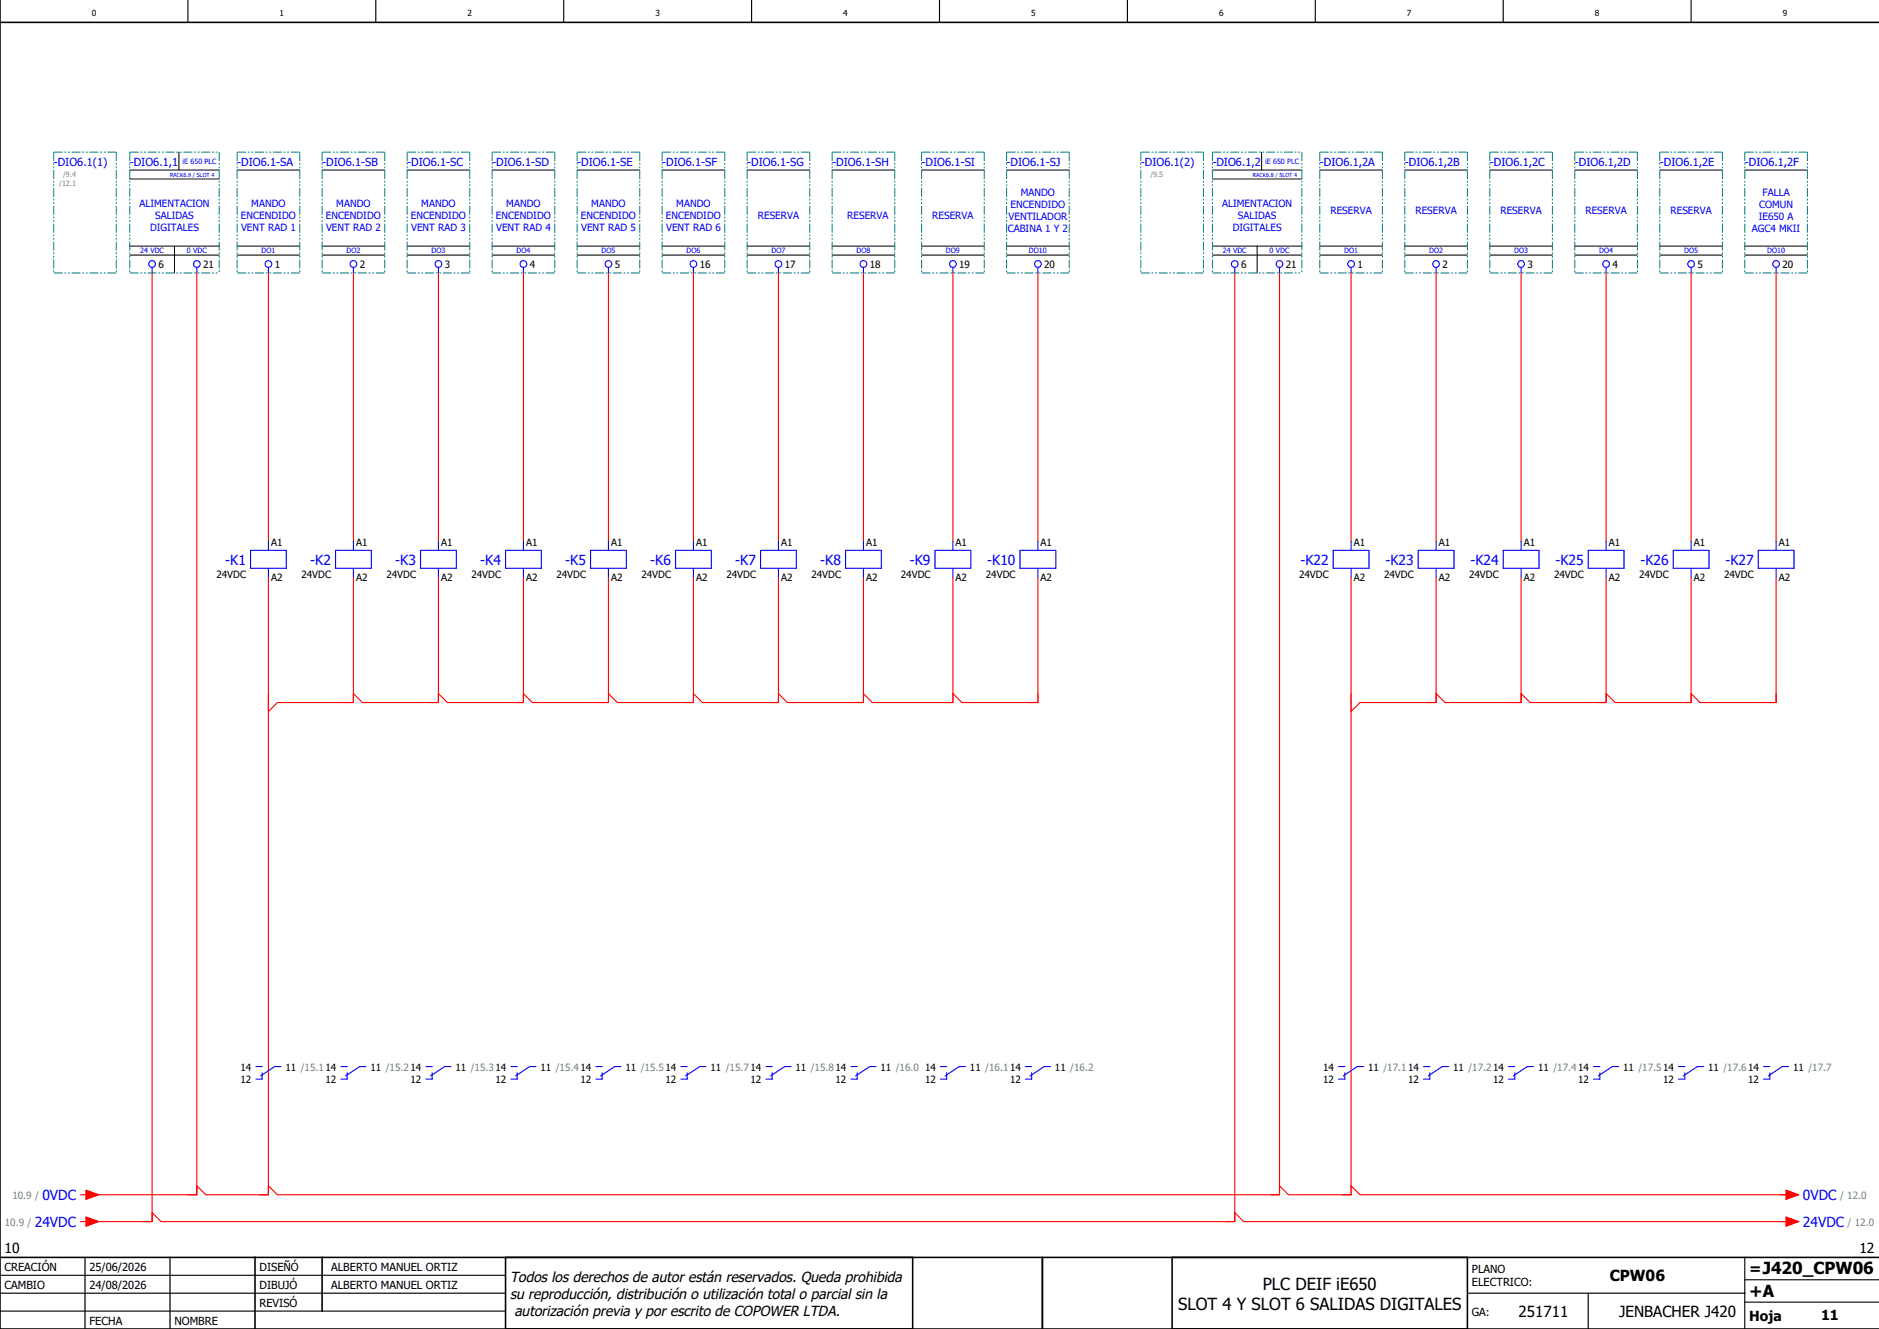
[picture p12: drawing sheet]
<svg xmlns="http://www.w3.org/2000/svg" width="420mm" height="297mm" viewBox="0 0 420 297" stroke-linecap="round" stroke-linejoin="round" font-family="sans-serif">
<defs><g id="words">
<g font-size="3.7">
<text x="263.3" y="292.7">SLOT 4 Y SLOT 6 SALIDAS DIGITALES</text>
<text x="282.3" y="288.2">PLC DEIF iE650</text>
<text x="391" y="289.8">+A</text>
</g>
<g font-size="3.4">
<text x="359.8" y="286.4">CPW06</text>
<text x="391" y="284.6">=J420_CPW06</text>
<text x="339.4" y="294.4">251711</text>
<text x="361.9" y="294.4">JENBACHER J420</text>
</g>
<g font-size="3.2">
<text x="114" y="286.5">Todos los derechos de autor están reservados. Queda prohibida</text>
<text x="114" y="290.2">su reproducción, distribución o utilización total o parcial sin la</text>
<text x="115" y="294">autorización previa y por escrito de COPOWER LTDA.</text>
</g>
<g font-size="3.1" fill="#00f">
<text x="50.4" y="126.2">-K1</text>
<text x="69.4" y="126.2">-K2</text>
<text x="88.4" y="126.2">-K3</text>
<text x="107.4" y="126.2">-K4</text>
<text x="126.4" y="126.2">-K5</text>
<text x="145.4" y="126.2">-K6</text>
<text x="164.4" y="126.2">-K7</text>
<text x="183.4" y="126.2">-K8</text>
<text x="203.4" y="126.2">-K9</text>
<text x="220.7" y="126.2">-K10</text>
<text x="290.7" y="126.2">-K22</text>
<text x="309.7" y="126.2">-K23</text>
<text x="328.7" y="126.2">-K24</text>
<text x="347.7" y="126.2">-K25</text>
<text x="366.7" y="126.2">-K26</text>
<text x="385.7" y="126.2">-K27</text>
<text x="9.5" y="268.2">0VDC</text>
<text x="403" y="268.2">0VDC</text>
<text x="7.8" y="274.2">24VDC</text>
<text x="403" y="274.2">24VDC</text>
</g>
<g font-size="3.1">
<text x="1" y="280">10</text>
<text x="415.6" y="280">12</text>
<text x="391" y="295.2">Hoja</text>
<text x="407" y="295">11</text>
</g>
<g font-size="2.5" fill="#00f">
<text x="12" y="37">-DIO6.1(1)</text>
<text x="29" y="37">-DIO6.1,1</text>
<text x="53" y="37">-DIO6.1-SA</text>
<text x="72" y="37">-DIO6.1-SB</text>
<text x="91" y="37">-DIO6.1-SC</text>
<text x="110" y="37">-DIO6.1-SD</text>
<text x="129" y="37">-DIO6.1-SE</text>
<text x="148" y="37">-DIO6.1-SF</text>
<text x="167" y="37">-DIO6.1-SG</text>
<text x="186" y="37">-DIO6.1-SH</text>
<text x="206" y="37">-DIO6.1-SI</text>
<text x="225" y="37">-DIO6.1-SJ</text>
<text x="255" y="37">-DIO6.1(2)</text>
<text x="271" y="37">-DIO6.1,2</text>
<text x="295" y="37">-DIO6.1,2A</text>
<text x="314" y="37">-DIO6.1,2B</text>
<text x="333" y="37">-DIO6.1,2C</text>
<text x="352" y="37">-DIO6.1,2D</text>
<text x="371" y="37">-DIO6.1,2E</text>
<text x="390" y="37">-DIO6.1,2F</text>
</g>
<g font-size="2.5">
<text x="1" y="284">CREACIÓN</text>
<text x="20" y="284">25/06/2026</text>
<text x="58" y="284">DISEÑÓ</text>
<text x="74" y="284">ALBERTO MANUEL ORTIZ</text>
<text x="329" y="284.5">PLANO</text>
<text x="329" y="287.5">ELECTRICO:</text>
<text x="1" y="288">CAMBIO</text>
<text x="20" y="288">24/08/2026</text>
<text x="58" y="292">REVISÓ</text>
<text x="58" y="288">DIBUJÓ</text>
<text x="74" y="288">ALBERTO MANUEL ORTIZ</text>
<text x="329" y="294">GA:</text>
<text x="20" y="296">FECHA</text>
<text x="39" y="296">NOMBRE</text>
</g>
<g font-size="2.2" fill="#00f">
<text x="31.2" y="46.2">ALIMENTACION</text>
<text x="56.2" y="46.2">MANDO</text>
<text x="75.2" y="46.2">MANDO</text>
<text x="94.2" y="46.2">MANDO</text>
<text x="113.2" y="46.2">MANDO</text>
<text x="132.2" y="46.2">MANDO</text>
<text x="151.2" y="46.2">MANDO</text>
<text x="225.9" y="46.5">ENCENDIDO</text>
<text x="228.2" y="43.8">MANDO</text>
<text x="273.2" y="46.2">ALIMENTACION</text>
<text x="297.4" y="47.9">RESERVA</text>
<text x="316.4" y="47.9">RESERVA</text>
<text x="335.4" y="47.9">RESERVA</text>
<text x="354.4" y="47.9">RESERVA</text>
<text x="373.4" y="47.9">RESERVA</text>
<text x="393.2" y="46.5">COMUN</text>
<text x="394" y="43.8">FALLA</text>
<text x="33.5" y="51.6">DIGITALES</text>
<text x="34.7" y="48.9">SALIDAS</text>
<text x="53.9" y="48.9">ENCENDIDO</text>
<text x="53.9" y="51.6">VENT RAD 1</text>
<text x="72.9" y="48.9">ENCENDIDO</text>
<text x="72.9" y="51.6">VENT RAD 2</text>
<text x="91.9" y="48.9">ENCENDIDO</text>
<text x="91.9" y="51.6">VENT RAD 3</text>
<text x="110.9" y="48.9">ENCENDIDO</text>
<text x="110.9" y="51.6">VENT RAD 4</text>
<text x="129.9" y="48.9">ENCENDIDO</text>
<text x="129.9" y="51.6">VENT RAD 5</text>
<text x="148.9" y="48.9">ENCENDIDO</text>
<text x="148.9" y="51.6">VENT RAD 6</text>
<text x="169.4" y="48.9">RESERVA</text>
<text x="189.4" y="48.9">RESERVA</text>
<text x="208.4" y="48.9">RESERVA</text>
<text x="225.3" y="51.9">CABINA 1 Y 2</text>
<text x="225.4" y="49.2">VENTILADOR</text>
<text x="275.5" y="51.6">DIGITALES</text>
<text x="276.7" y="48.9">SALIDAS</text>
<text x="391.6" y="51.9">AGC4 MKII</text>
<text x="393.1" y="49.2">IE650 A</text>
</g>
<g font-size="2.2">
<text x="35.4" y="59.9">6</text>
<text x="45.4" y="59.9">21</text>
<text x="61.4" y="59.9">1</text>
<text x="80.4" y="59.9">2</text>
<text x="99.4" y="59.9">3</text>
<text x="118.4" y="59.9">4</text>
<text x="137.4" y="59.9">5</text>
<text x="156.4" y="59.9">16</text>
<text x="175.4" y="59.9">17</text>
<text x="194.4" y="59.9">18</text>
<text x="214.4" y="59.9">19</text>
<text x="233.4" y="59.9">20</text>
<text x="277.4" y="59.9">6</text>
<text x="287.4" y="59.9">21</text>
<text x="303.4" y="59.9">1</text>
<text x="322.4" y="59.9">2</text>
<text x="341.4" y="59.9">3</text>
<text x="360.4" y="59.9">4</text>
<text x="379.4" y="59.9">5</text>
<text x="398.4" y="59.9">20</text>
<text x="60.6" y="121.9">A1</text>
<text x="79.6" y="121.9">A1</text>
<text x="98.6" y="121.9">A1</text>
<text x="117.6" y="121.9">A1</text>
<text x="136.6" y="121.9">A1</text>
<text x="155.6" y="121.9">A1</text>
<text x="174.6" y="121.9">A1</text>
<text x="193.6" y="121.9">A1</text>
<text x="213.6" y="121.9">A1</text>
<text x="232.6" y="121.9">A1</text>
<text x="302.6" y="121.9">A1</text>
<text x="321.6" y="121.9">A1</text>
<text x="340.6" y="121.9">A1</text>
<text x="359.6" y="121.9">A1</text>
<text x="378.6" y="121.9">A1</text>
<text x="397.6" y="121.9">A1</text>
<text x="48.4" y="129.1">24VDC</text>
<text x="60.6" y="129.8">A2</text>
<text x="67.4" y="129.1">24VDC</text>
<text x="79.6" y="129.8">A2</text>
<text x="86.4" y="129.1">24VDC</text>
<text x="98.6" y="129.8">A2</text>
<text x="105.4" y="129.1">24VDC</text>
<text x="117.6" y="129.8">A2</text>
<text x="124.4" y="129.1">24VDC</text>
<text x="136.6" y="129.8">A2</text>
<text x="143.4" y="129.1">24VDC</text>
<text x="155.6" y="129.8">A2</text>
<text x="162.4" y="129.1">24VDC</text>
<text x="174.6" y="129.8">A2</text>
<text x="181.4" y="129.1">24VDC</text>
<text x="193.6" y="129.8">A2</text>
<text x="201.4" y="129.1">24VDC</text>
<text x="213.6" y="129.8">A2</text>
<text x="220.4" y="129.1">24VDC</text>
<text x="232.6" y="129.8">A2</text>
<text x="290.4" y="129.1">24VDC</text>
<text x="302.6" y="129.8">A2</text>
<text x="309.4" y="129.1">24VDC</text>
<text x="321.6" y="129.8">A2</text>
<text x="328.4" y="129.1">24VDC</text>
<text x="340.6" y="129.8">A2</text>
<text x="347.4" y="129.1">24VDC</text>
<text x="359.6" y="129.8">A2</text>
<text x="366.4" y="129.1">24VDC</text>
<text x="378.6" y="129.8">A2</text>
<text x="385.4" y="129.1">24VDC</text>
<text x="397.6" y="129.8">A2</text>
<text x="53.8" y="239.2">14</text>
<text x="63.8" y="239.2">11 /15.114</text>
<text x="82.8" y="239.2">11 /15.214</text>
<text x="101.8" y="239.2">11 /15.314</text>
<text x="120.8" y="239.2">11 /15.414</text>
<text x="139.8" y="239.2">11 /15.514</text>
<text x="158.8" y="239.2">11 /15.714</text>
<text x="177.8" y="239.2">11 /15.814</text>
<text x="196.8" y="239.2">11 /16.0</text>
<text x="206.8" y="239.2">14</text>
<text x="216.8" y="239.2">11 /16.114</text>
<text x="235.8" y="239.2">11 /16.2</text>
<text x="295.8" y="239.2">14</text>
<text x="305.8" y="239.2">11 /17.114</text>
<text x="324.8" y="239.2">11 /17.214</text>
<text x="343.8" y="239.2">11 /17.414</text>
<text x="362.8" y="239.2">11 /17.514</text>
<text x="381.8" y="239.2">11 /17.614</text>
<text x="400.8" y="239.2">11 /17.7</text>
<text x="53.8" y="242">12</text>
<text x="72.8" y="242">12</text>
<text x="91.8" y="242">12</text>
<text x="110.8" y="242">12</text>
<text x="129.8" y="242">12</text>
<text x="148.8" y="242">12</text>
<text x="167.8" y="242">12</text>
<text x="186.8" y="242">12</text>
<text x="206.8" y="242">12</text>
<text x="225.8" y="242">12</text>
<text x="295.8" y="242">12</text>
<text x="314.8" y="242">12</text>
<text x="333.8" y="242">12</text>
<text x="352.8" y="242">12</text>
<text x="371.8" y="242">12</text>
<text x="390.8" y="242">12</text>
</g>
<g font-size="2.2" fill="#7ca552">
<text x="2.8" y="267.9">10.9 /</text>
<text x="411.3" y="267.9">/ 12.0</text>
<text x="1.1" y="273.9">10.9 /</text>
<text x="413" y="273.9">/ 12.0</text>
</g>
<g font-size="1.9">
<text x="20.5" y="3.6">0</text>
<text x="62.5" y="3.6">1</text>
<text x="104.5" y="3.6">2</text>
<text x="146.5" y="3.6">3</text>
<text x="188.5" y="3.6">4</text>
<text x="230.5" y="3.6">5</text>
<text x="272.5" y="3.6">6</text>
<text x="314.5" y="3.6">7</text>
<text x="356.5" y="3.6">8</text>
<text x="398.5" y="3.6">9</text>
</g>
<g font-size="1.6" fill="#7ca552">
<text x="13.2" y="41.5">/12.1</text>
<text x="14.1" y="39.5">/9.4</text>
<text x="257.1" y="39.5">/9.5</text>
</g>
<g font-size="1.6" fill="#00f">
<text x="40.8" y="36.7">iE 650 PLC</text>
<text x="282.8" y="36.7">iE 650 PLC</text>
<text x="31.4" y="56.6">24 VDC</text>
<text x="41.8" y="56.6">0 VDC</text>
<text x="58.4" y="56.6">DO1</text>
<text x="77.4" y="56.6">DO2</text>
<text x="96.4" y="56.6">DO3</text>
<text x="115.4" y="56.6">DO4</text>
<text x="134.4" y="56.6">DO5</text>
<text x="153.4" y="56.6">DO6</text>
<text x="172.4" y="56.6">DO7</text>
<text x="191.4" y="56.6">DO8</text>
<text x="211.4" y="56.6">DO9</text>
<text x="230" y="56.6">DO10</text>
<text x="273.4" y="56.6">24 VDC</text>
<text x="283.8" y="56.6">0 VDC</text>
<text x="300.4" y="56.6">DO1</text>
<text x="319.4" y="56.6">DO2</text>
<text x="338.4" y="56.6">DO3</text>
<text x="357.4" y="56.6">DO4</text>
<text x="376.4" y="56.6">DO5</text>
<text x="395" y="56.6">DO10</text>
</g>
<g font-size="1.2" fill="#00f">
<text x="38" y="39.5">RACK6.8 / SLOT 4</text>
<text x="280" y="39.5">RACK6.8 / SLOT 4</text>
</g>
</g></defs>
<g fill="none" stroke="#000" stroke-width=".25">
<path d="M42 0v5M84 0v5M126 0v5M168 0v5M210 0v5M252 0v5M294 0v5M336 0v5M378 0v5M0 285h113M0 293h113M0 289h113"/>
<path d="M19 281v16M38 281v16M328 289h62M355 289v8M390 291h30M390 281v16M390 286h30"/>
</g>
<path d="M0 5h420M0 0v297h420M0 281h420M57 281v16M72 281v12M113 281v16M204 281v16M233 281v16M262 281v16M328 281v16" fill="none" stroke="#000" stroke-width=".35"/>
<g fill="none" stroke="#f00" stroke-width=".25">
<path d="M34 61v212h-14M44 61v206h-24M60 61v60M79 61v60M98 61v60M117 61v60M136 61v60M155 61v60M174 61v60M193 61v60M213 61v60M232 61v60"/>
<path d="M276 61v212h-240l-2-2M286 61v206h-224l-2-2M302 61v60M321 61v60M340 61v60M359 61v60M378 61v60M397 61v60M60 129v138h-14l-2-2M79 129v28h-17l-2 2M98 129v28h-17l-2-2M117 129v28h-17l-2-2"/>
<path d="M136 129v28h-17l-2-2M155 129v28h-17l-2-2M174 129v28h-17l-2-2M193 129v28h-17l-2-2M213 129v28h-18l-2-2M232 129v28h-17l-2-2M302 129v138h-14l-2-2M321 129v28h-17l-2 2M340 129v28h-17l-2-2M359 129v28h-17l-2-2M378 129v28h-17l-2-2M397 129v28h-17l-2-2"/>
<path d="M18 273h1.2M18 267h1.2M19.2 272l2.8 1-2.8 1zM19.2 266l2.8 1-2.8 1zM276 271l2 2h122M302 265l2 2h96M399.2 266l2.8 1-2.8 1zM399.2 272l2.8 1-2.8 1z"/>
</g>
<g fill="none" stroke="#000" stroke-width=".22">
<path d="M29 38h20M40 34v4M53 38h14M72 38h14M91 38h14M110 38h14M129 38h14M148 38h14M167 38h14M186 38h14M206 38h14M225 38h14"/>
<path d="M271 38h20M282 34v4M295 38h14M314 38h14M333 38h14M352 38h14M371 38h14M390 38h14M29 57h20M29 55h20M29 40h20M39 55v6"/>
<path d="M53 57h14M53 55h14M72 57h14M72 55h14M91 57h14M91 55h14M110 57h14M110 55h14M129 57h14M129 55h14M148 57h14M148 55h14"/>
<path d="M167 57h14M167 55h14M186 57h14M186 55h14M206 57h14M206 55h14M225 57h14M225 55h14M271 57h20M271 55h20M271 40h20M281 55v6"/>
<path d="M295 57h14M295 55h14M314 57h14M314 55h14M333 57h14M333 55h14M352 57h14M352 55h14M371 57h14M371 55h14M390 57h14M390 55h14"/>
</g>
<g fill="none" stroke="#00f" stroke-width=".25">
<path d="M34 59.7v1.3M44 59.7v1.3M60 59.7v1.3M79 59.7v1.3M98 59.7v1.3M117 59.7v1.3M136 59.7v1.3M155 59.7v1.3M174 59.7v1.3M193 59.7v1.3M213 59.7v1.3M232 59.7v1.3"/>
<path d="M276 59.7v1.3M286 59.7v1.3M302 59.7v1.3M321 59.7v1.3M340 59.7v1.3M359 59.7v1.3M378 59.7v1.3M397 59.7v1.3M56 123h8v4h-8zM60 121v2M60 127v2M75 123h8v4h-8z"/>
<path d="M79 121v2M79 127v2M94 123h8v4h-8zM98 121v2M98 127v2M113 123h8v4h-8zM117 121v2M117 127v2M132 123h8v4h-8zM136 121v2M136 127v2M151 123h8v4h-8z"/>
<path d="M155 121v2M155 127v2M170 123h8v4h-8zM174 121v2M174 127v2M189 123h8v4h-8zM193 121v2M193 127v2M209 123h8v4h-8zM213 121v2M213 127v2M228 123h8v4h-8z"/>
<path d="M232 121v2M232 127v2M298 123h8v4h-8zM302 121v2M302 127v2M317 123h8v4h-8zM321 121v2M321 127v2M336 123h8v4h-8zM340 121v2M340 127v2M355 123h8v4h-8z"/>
<path d="M359 121v2M359 127v2M374 123h8v4h-8zM378 121v2M378 127v2M393 123h8v4h-8zM397 121v2M397 127v2M57.2 238.4h1.4M58.6 239.8v1.4h-1.4M62.8 238.3h-1.4l-3.1 2.2M76.2 238.4h1.4"/>
<path d="M77.6 239.8v1.4h-1.4M81.8 238.3h-1.4l-3.1 2.2M95.2 238.4h1.4M96.6 239.8v1.4h-1.4M100.8 238.3h-1.4l-3.1 2.2M114.2 238.4h1.4M115.6 239.8v1.4h-1.4M119.8 238.3h-1.4l-3.1 2.2M133.2 238.4h1.4M134.6 239.8v1.4h-1.4M138.8 238.3h-1.4l-3.1 2.2M152.2 238.4h1.4"/>
<path d="M153.6 239.8v1.4h-1.4M157.8 238.3h-1.4l-3.1 2.2M171.2 238.4h1.4M172.6 239.8v1.4h-1.4M176.8 238.3h-1.4l-3.1 2.2M190.2 238.4h1.4M191.6 239.8v1.4h-1.4M195.8 238.3h-1.4l-3.1 2.2M210.2 238.4h1.4M211.6 239.8v1.4h-1.4M215.8 238.3h-1.4l-3.1 2.2M229.2 238.4h1.4"/>
<path d="M230.6 239.8v1.4h-1.4M234.8 238.3h-1.4l-3.1 2.2M299.2 238.4h1.4M300.6 239.8v1.4h-1.4M304.8 238.3h-1.4l-3.1 2.2M318.2 238.4h1.4M319.6 239.8v1.4h-1.4M323.8 238.3h-1.4l-3.1 2.2M337.2 238.4h1.4M338.6 239.8v1.4h-1.4M342.8 238.3h-1.4l-3.1 2.2M356.2 238.4h1.4"/>
<path d="M357.6 239.8v1.4h-1.4M361.8 238.3h-1.4l-3.1 2.2M375.2 238.4h1.4M376.6 239.8v1.4h-1.4M380.8 238.3h-1.4l-3.1 2.2M394.2 238.4h1.4M395.6 239.8v1.4h-1.4M399.8 238.3h-1.4l-3.1 2.2"/>
<circle cx="34" cy="59" r=".75"/>
<circle cx="44" cy="59" r=".75"/>
<circle cx="60" cy="59" r=".75"/>
<circle cx="79" cy="59" r=".75"/>
<circle cx="98" cy="59" r=".75"/>
<circle cx="117" cy="59" r=".75"/>
<circle cx="136" cy="59" r=".75"/>
<circle cx="155" cy="59" r=".75"/>
<circle cx="174" cy="59" r=".75"/>
<circle cx="193" cy="59" r=".75"/>
<circle cx="213" cy="59" r=".75"/>
<circle cx="232" cy="59" r=".75"/>
<circle cx="276" cy="59" r=".75"/>
<circle cx="286" cy="59" r=".75"/>
<circle cx="302" cy="59" r=".75"/>
<circle cx="321" cy="59" r=".75"/>
<circle cx="340" cy="59" r=".75"/>
<circle cx="359" cy="59" r=".75"/>
<circle cx="378" cy="59" r=".75"/>
<circle cx="397" cy="59" r=".75"/>
</g>
<g fill="none" stroke="#008080" stroke-width=".22" stroke-dasharray="2 .4 .4 .4 .4 .4" stroke-linecap="butt">
<path d="M12 34h14M12 34v27M26 34v27M29 34h20M29 34v27M49 34v27M53 34h14M53 34v27M67 34v27M72 34h14M72 34v27M86 34v27"/>
<path d="M91 34h14M91 34v27M105 34v27M110 34h14M110 34v27M124 34v27M129 34h14M129 34v27M143 34v27M148 34h14M148 34v27M162 34v27"/>
<path d="M167 34h14M167 34v27M181 34v27M186 34h14M186 34v27M200 34v27M206 34h14M206 34v27M220 34v27M225 34h14M225 34v27M239 34v27"/>
<path d="M255 34h14M255 34v27M269 34v27M271 34h20M271 34v27M291 34v27M295 34h14M295 34v27M309 34v27M314 34h14M314 34v27M328 34v27"/>
<path d="M333 34h14M333 34v27M347 34v27M352 34h14M352 34v27M366 34v27M371 34h14M371 34v27M385 34v27M390 34h14M390 34v27M404 34v27"/>
<path d="M12 61h14M29 61h20M53 61h14M72 61h14M91 61h14M110 61h14M129 61h14M148 61h14M167 61h14M186 61h14M206 61h14M225 61h14"/>
<path d="M255 61h14M271 61h20M295 61h14M314 61h14M333 61h14M352 61h14M371 61h14M390 61h14"/>
</g>
<g fill="#f00" stroke="#f00" stroke-width=".22">
<path d="M19.2 272l2.8 1-2.8 1z"/>
<path d="M19.2 266l2.8 1-2.8 1z"/>
<path d="M399.2 266l2.8 1-2.8 1z"/>
<path d="M399.2 272l2.8 1-2.8 1z"/>
</g>
<use href="#words"/>
</svg>
